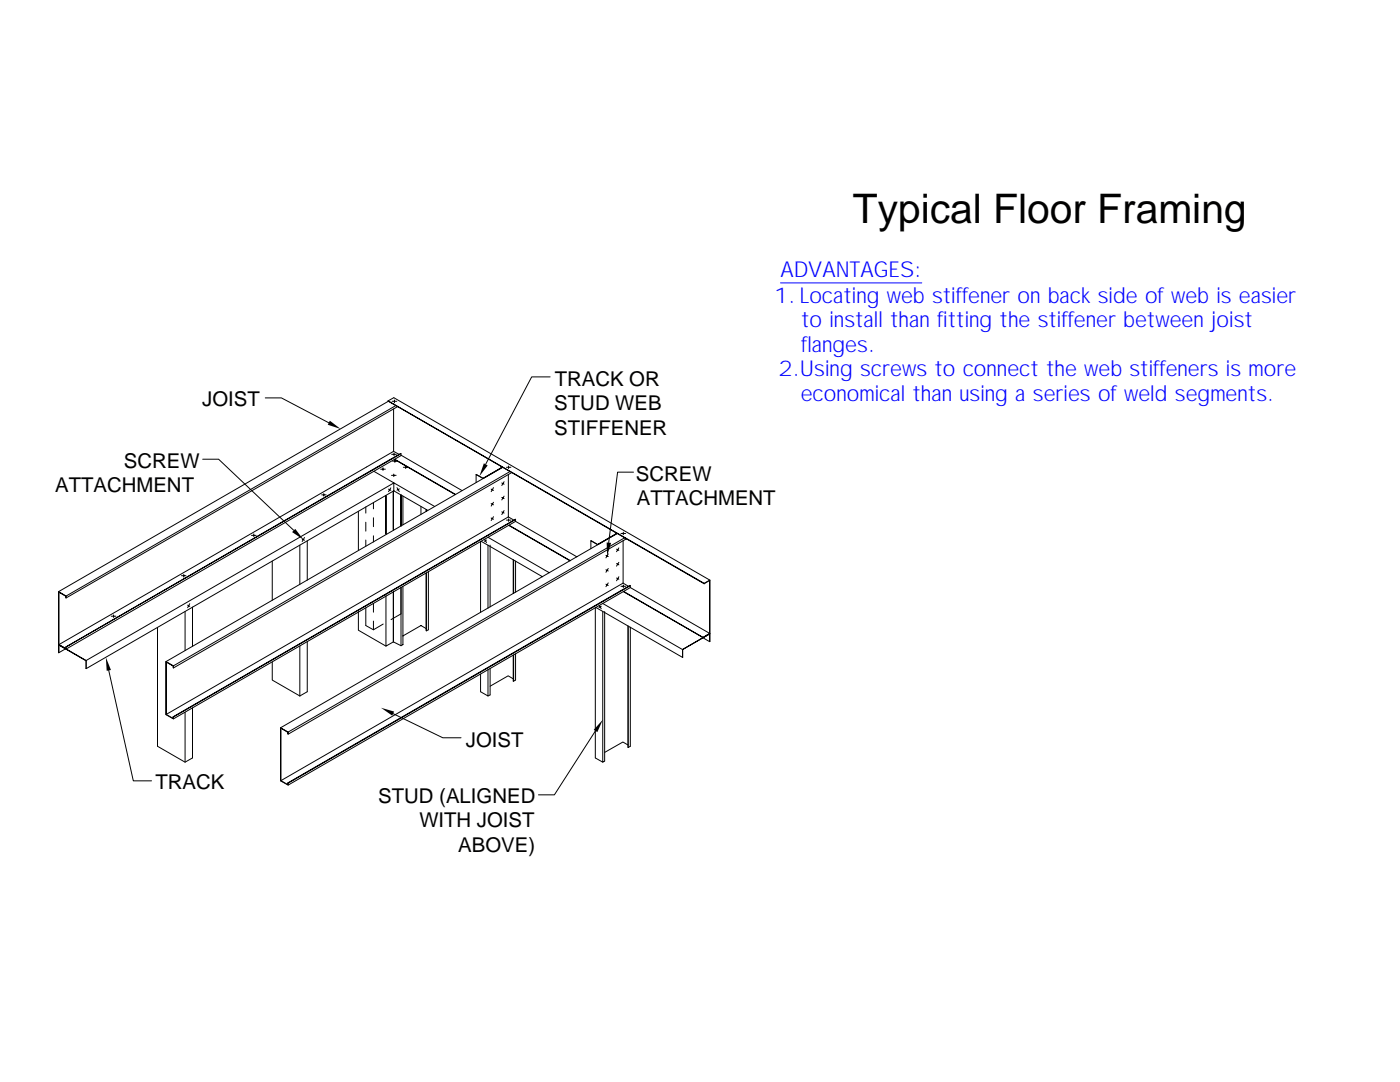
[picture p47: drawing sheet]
<svg xmlns="http://www.w3.org/2000/svg" width="279mm" height="216mm" viewBox="0 0 279 216" stroke-linecap="round" stroke-linejoin="round" font-family="sans-serif">
<defs><g id="words">
<text font-size="8.1" x="170.2" y="44.4">Typical Floor Framing</text>
<g font-size="4.4" fill="#00f">
<text x="155.7" y="55.2">ADVANTAGES:</text>
<text x="154.5" y="60.4">1. Locating web stiffener on back side of web is easier</text>
<text x="159.9" y="65.3">to install than fitting the stiffener between joist</text>
<text x="159.9" y="70.2">flanges.</text>
<text x="155.4" y="74.9">2.Using screws to connect the web stiffeners is more</text>
<text x="159.8" y="80">economical than using a series of weld segments.</text>
</g>
<g font-size="4.1">
<text x="110.7" y="77">TRACK OR</text>
<text x="40.3" y="81.1">JOIST</text>
<text x="110.6" y="81.9">STUD WEB</text>
<text x="110.6" y="86.8">STIFFENER</text>
<text x="24.7" y="93.3">SCREW</text>
<text x="126.9" y="96">SCREW</text>
<text x="11" y="98.3">ATTACHMENT</text>
<text x="127.1" y="100.8">ATTACHMENT</text>
<text x="93" y="149">JOIST</text>
<text x="31" y="157.4">TRACK</text>
<text x="75.5" y="160.2">STUD (ALIGNED</text>
<text x="83.7" y="165.1">WITH JOIST</text>
<text x="91.4" y="170">ABOVE)</text>
</g>
</g></defs>
<path d="M155.8 56.5h28.2" fill="none" stroke="#00f" stroke-width=".2"/>
<g fill="none" stroke="#000" stroke-width=".2">
<path d="M52.9 79.4h3.3l9.4 4.9M77.4 80l63.1 36.4M78.7 79.8v.6M109.8 75.2h-3.7l-9.2 17.4M40.4 91.6h3.2l15 14.2M64.2 98.7h.9M64.6 98.5v.5M74.6 94l12.2 7.1M76 93.6h.9M76.4 93.3v.6M77 98.9v7.7v-7.7M77.5 80.1l-65.8 37.9"/>
<path d="M77.5 97.6l.5 .3M78 97.3l-.5 .8M78.1 94.8h1M78.2 90.7h.9M78.3 80.1h.9M78.3 92h1M78.5 98v7.8M78.5 90l1.2 .7M78.5 81.6v8.5l-66.8 38.5M78.6 97.9l-61.4 35.5M78.6 97.9v-1.5l-61.3 35.4M78.6 94.6v.5"/>
<path d="M78.6 97.9l6.8 3.9M78.6 90.4v.5M78.7 91.7l12.2 7M78.8 91.6l12.1 7.1M78.8 91.8v.5M79 80.9l-65.8 38M79.2 97.3l.5 .8M79.4 81.1l-66.2 38.2M79.7 97.6l-.5 .2M80 98.7v6.3v-6.3M80 90.5l-66.8 38.6M80 90.8l12.2 7.1"/>
<path d="M80.4 99v5.7M80.5 93.2h.9M81 93v.5M95 96.3v-1.6l1.4 .8 3.9-2.3-67.2 38.8M98 97.6l.5 .3M98.5 97.3l-.5 .8M100 93.1v.3M100.1 96.4l.5 .2M100.1 99.3l.5 .2M100.3 93.2l-3.9 2.2-1.4-.7M100.6 96.1l-.5 .8M100.6 99l-.5 .8"/>
<path d="M101.1 93.2h.9M101.5 94.7v8.4M101.5 93v.5M101.8 94.1l-67.2 38.8M102.1 94.3l-67.5 39M126.4 94.2h-3.1l-1.8 14.1M11.7 118v12.2l1.4-.7M11.7 118l1.5 .9M11.7 118.2l1.4 .8 .1 .3v-.4M36.2 114.9h.9M36.7 114.6v.6M50.2 106.8h.9"/>
<path d="M50.7 106.5v.6M54.3 112v7.8M59.8 108.8v7.8M60.3 107.5l.5 .3M60.8 107.3l-.5 .8M61.3 107.9v7.9M71.5 102v7.7M73 101.2v1.2M73 104.2v1.8M73 107.8v1.2M74.5 100.3v1.2M74.5 103.3v1.8"/>
<path d="M74.5 106.9v1.2M77 118.9v10l1.5-.8 1.5 .7M78.5 118v10.1M80 117.2v11.6M80.4 117v11.6l-.4 .2M84 101.1v1.5M85 101.7v.3M85.1 101.7v.3M85.1 114.3v11.6M85.5 114.1v11.6l-.4 .2-.1-11.5M95.9 108.1v14.1M96 108l12.3 7.1"/>
<path d="M96.7 107.6l.4 .7M97.1 107.8l-.4 .2M97.4 107.2l12.2 7.1M97.4 108.8v12.5M97.8 108.8v12.3M98 103.4l.5 .2M98 100.5l.5 .2M98.5 103.1l-.5 .8M98.5 100.2l-.5 .8M100.1 102.1l.5 .3M100.6 101.9l-.5 .8M101.1 103.8h.9"/>
<path d="M101.5 103.1l-68.3 39.5M101.5 103.1l1.1 .7M101.5 103.5v.5M101.5 104.8l12.3 7.1M101.6 104.8l12.2 7.1M102.4 111.7v6.7M102.5 111.7v6.7M102.9 104l-68.3 39.4M102.9 103.7l-68.3 39.4M102.9 103.7l-68.3 39.3M102.9 104l12.2 7.1M102.9 103.7v.3"/>
<path d="M102.9 112v6.2M117.9 107.9l1.4 .7M119.3 108.7l-1.4-.8v1.6M119.3 108.7l3.9-2.3-67.2 38.8M120.9 110.8l.5 .3M120.9 113.7l.5 .2M120.9 116.6l.5 .2M121.4 110.5l-.5 .8M121.4 113.4l-.5 .8M121.4 116.3l-.5 .8M122.9 106.3v.3M123 115.3l.5 .3"/>
<path d="M123 112.5l.5 .2M123 109.6l.5 .2M123.1 106.4l-3.8 2.2M123.5 115.1l-.5 .8M123.5 112.2l-.5 .8M123.5 109.3l-.5 .8M123.9 117h1M123.9 106.4h1M124.4 116.4l-68.3 39.4M124.4 116.4l1 .6M124.4 107.9v8.5M124.4 118l15.9 9.2"/>
<path d="M124.4 106.2v.5M124.4 116.7v.5M124.7 107.3l-67.2 38.8M125 107.5l-67.5 39M125.8 117.2l15.8 9.2-1.3 .8 1.4-.8-5.5 3.2v1.6v-1.6l5.4-3.1M125.8 117.2l-.1-.4-68.3 39.4M125.8 116.9l-68.3 39.4M125.8 117.2l-68.3 39.5M141.6 115.8l-1.1 .7M141.7 115.8l-63.1-36.4-1.2 .6 63.1 36.5M141.7 115.8l-1.2 .7M141.7 115.8l-.1 12.2"/>
<path d="M11.7 128.6l5.5 3.2v1.6v-1.6l-5.5-3.1M11.7 128.6l1.5 .9M11.7 128.6l1.4 .8 .1-.3M13.1 129.1l66.9-38.6v.4l-66.8 38.6M13.2 129.1v.4M21.7 133.8l4.9 22h3.6M22.2 123h.9M22.7 122.7v.5M31.4 125.2v23.7l5.5 3.2 1.5-.9v-10M33.1 132v10.6l1.5 .8v-.3M33.1 132l1.5 .9M34.6 132.9v.4v-.4l-1.4-.8v10.5"/>
<path d="M36.9 122v7.8M37.4 120.8l.5 .2M37.9 120.5l-.5 .8M38.4 121.1v7.9M54.3 132.1v3.6l5.5 3.2M59.8 128.9v10M61.3 128v10l-1.5 .9M71.5 122v3.8l5.5 3.1M73 121.3v3.5l1.5 .9 2-1.2M74.5 120.4v1.8M74.5 123.9v1.8M80 122.5l-2 1.1"/>
<path d="M85 125.4l-1-.6-3.6 2.1M97.4 133.6v5.3l-1.5-.9v-3.5M97.8 133.4v5.3l-.4 .2M102.4 135.4l-1-.5-3.6 2M102.5 130.7v5.2M102.9 130.5v5.2l-.4 .2-.1-5.2M118.8 121.3v29.9l1.5 .9M118.9 121.2l17.3 10M119.6 120.8l.4 .7M120 121l-.5 .2M120.3 122v30.1l.4-.2v-29.9M120.3 120.4l15.8 9.2"/>
<path d="M125.3 124.9l.1 24.3M125.4 124.9v24.3M125.8 125.2v23.7l-.4 .3M140.3 127.3l1.4 .7M33.2 142.6l1.4 .8v-.4M34.6 143v.1M36.9 142.1v10M56 145.2v10.6l1.5 .9v-.4M56 145.2l1.5 .9M56.1 155.8l1.3 .8 .1-.3M57.5 146.1v.4l-.1-.4-1.3-.8v10.5M78.4 142.4l10 4.8h3.6"/>
<path d="M118.9 145.8l-8.3 12.8h-3.1M125.3 148.7l-1-.6-3.6 2"/>
</g>
<path d="M65.8 83.9l2.2 1.7-2.6-.8zM96.6 92.5l.7 .4-1.6 2.1zM58.9 105.5l1.7 2.2-2.3-1.5zM121.1 108.2l.9 .1-.8 2.7zM21.1 131.1l1 2.6-.8 .2zM76 141.2l2.7 .8-.4 .8zM120.3 143.6l-1.1 2.5-.7-.5z" fill="#000"/>
<use href="#words"/>
</svg>
